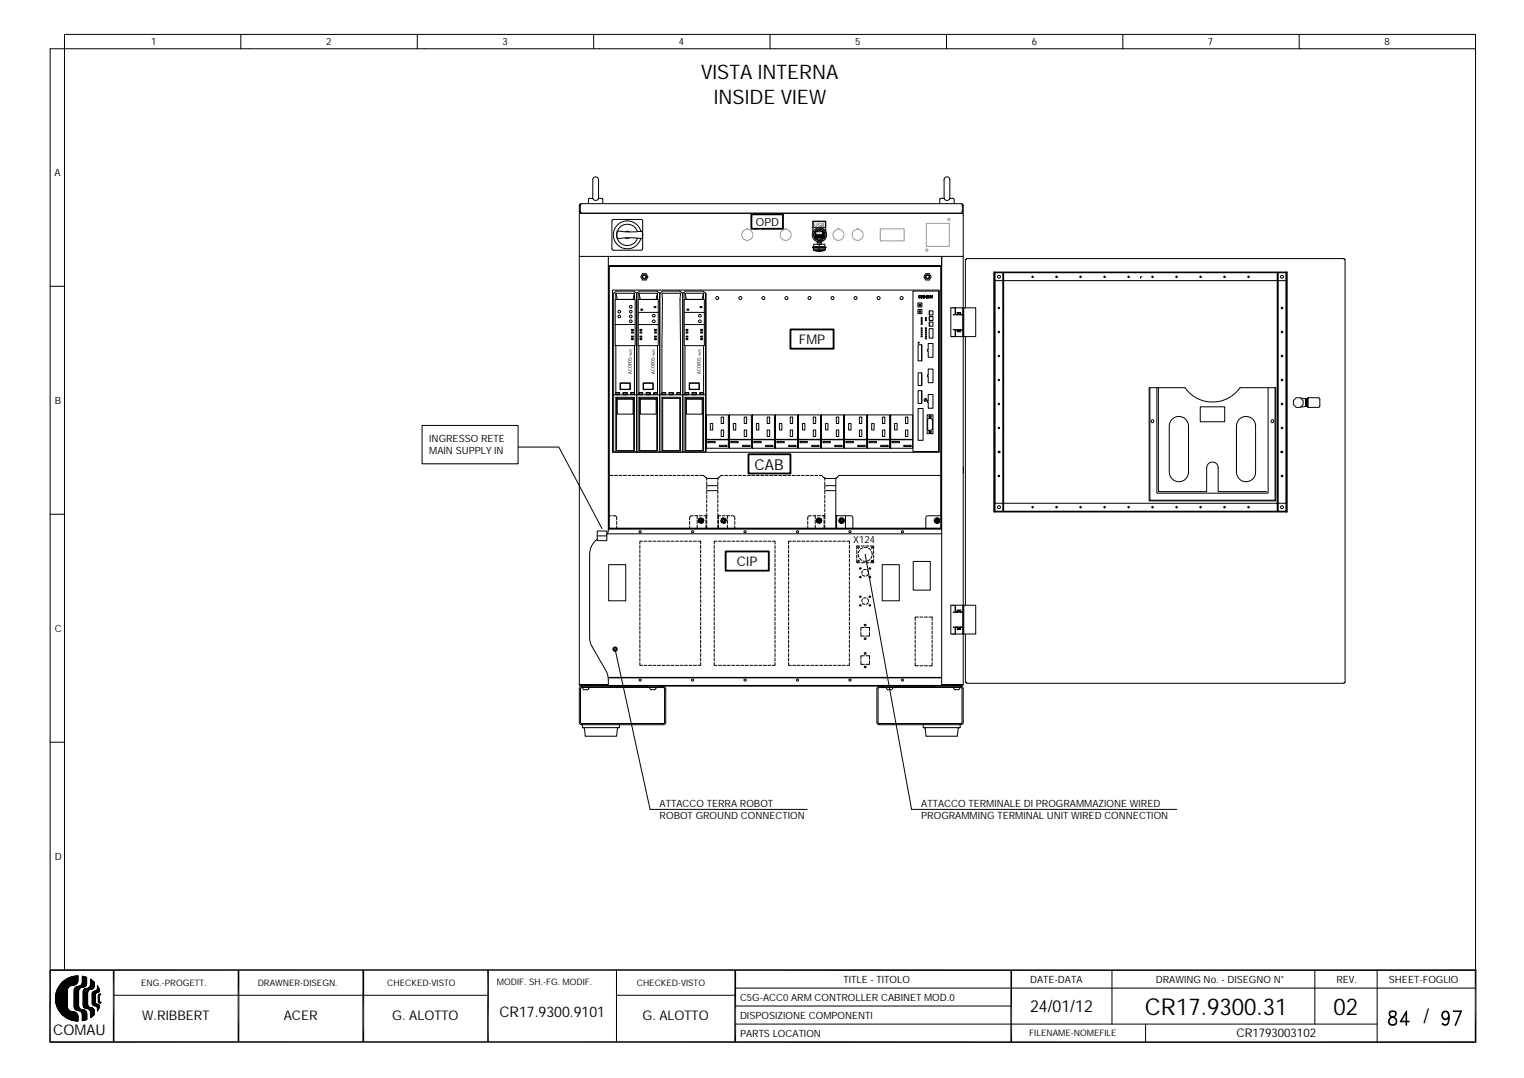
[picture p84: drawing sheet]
<svg xmlns="http://www.w3.org/2000/svg" width="297mm" height="210mm" viewBox="0 0 297 210" stroke-linecap="round" stroke-linejoin="round" font-family="sans-serif">
<defs><g id="words">
<g font-size="4.5">
<text x="222.9" y="197.5">CR17.9300.31</text>
<text x="259.6" y="197.5">02</text>
</g>
<g font-size="3.9">
<text x="136.5" y="15.3">VISTA INTERNA</text>
<text x="139" y="20.2">INSIDE VIEW</text>
<text x="277.1" y="199.2">/</text>
</g>
<text font-size="3.2" x="200.5" y="197.1">24/01/12</text>
<g font-size="2.9">
<text x="146.9" y="91.4">CAB</text>
<text x="10.4" y="201.5">COMAU</text>
<text x="97.2" y="198">CR17.9300.9101</text>
</g>
<g font-size="2.6">
<text x="155.5" y="67">FMP</text>
<text x="143.5" y="110.2">CIP</text>
<text x="27.7" y="198.7">W.RIBBERT</text>
<text x="55.2" y="198.7">ACER</text>
<text x="76.4" y="198.7">G. ALOTTO</text>
<text x="125.1" y="198.7">G. ALOTTO</text>
</g>
<text font-size="2.3" x="240.7" y="202">CR1793003102</text>
<text font-size="2.2" x="147.2" y="44">OPD</text>
<g font-size="1.9">
<text x="29.4" y="8.8">1</text>
<text x="63.5" y="8.8">2</text>
<text x="97.8" y="8.8">3</text>
<text x="132.1" y="8.8">4</text>
<text x="166.5" y="8.8">5</text>
<text x="200.9" y="8.8">6</text>
<text x="235.2" y="8.8">7</text>
<text x="269.5" y="8.8">8</text>
<text x="10.6" y="34.3">A</text>
<text x="10.7" y="78.6">B</text>
<text x="83.6" y="86.1">INGRESSO RETE</text>
<text x="83.6" y="88.4">MAIN SUPPLY IN</text>
<text x="166.1" y="105.8">X124</text>
<text x="10.6" y="123">C</text>
<text x="128.4" y="157.1">ATTACCO TERRA ROBOT</text>
<text x="128.4" y="159.5">ROBOT GROUND CONNECTION</text>
<text x="179.3" y="157.1">ATTACCO TERMINALE DI PROGRAMMAZIONE WIRED</text>
<text x="179.3" y="159.5">PROGRAMMING TERMINAL UNIT WIRED CONNECTION</text>
<text x="10.7" y="167.4">D</text>
<text x="164.2" y="191.5">TITLE - TITOLO</text>
<text x="200.6" y="191.5">DATE-DATA</text>
<text x="225" y="191.5">DRAWING No. - DISEGNO N°</text>
<text x="260.2" y="191.5">REV.</text>
<text x="270.4" y="191.5">SHEET-FOGLIO</text>
<text x="144.1" y="195">C5G-ACC0 ARM CONTROLLER CABINET MOD.0</text>
<text x="144.1" y="198.5">DISPOSIZIONE COMPONENTI</text>
<text x="144.1" y="202">PARTS LOCATION</text>
</g>
<g font-size="1.7">
<text x="27.5" y="191.9">ENG.-PROGETT.</text>
<text x="50.2" y="191.9">DRAWNER-DISEGN.</text>
<text x="75.4" y="191.9">CHECKED-VISTO</text>
<text x="96.7" y="191.7">MODIF. SH.-FG. MODIF.</text>
<text x="124" y="191.9">CHECKED-VISTO</text>
<text x="200.4" y="201.7">FILENAME-NOMEFILE</text>
</g>
<g font-size="1">
<text x="158.5" y="44.1">USB</text>
<text x="123" y="72.8" transform="rotate(-90 123 72.8)">ACOPOS</text>
<text x="127.5" y="72.8" transform="rotate(-90 127.5 72.8)">ACOPOS</text>
<text x="136.4" y="72.8" transform="rotate(-90 136.4 72.8)">ACOPOS</text>
</g>
<g font-size=".7">
<text x="123" y="69.4" transform="rotate(-90 123 69.4)">multi</text>
<text x="127.5" y="69.4" transform="rotate(-90 127.5 69.4)">multi</text>
<text x="136.4" y="69.4" transform="rotate(-90 136.4 69.4)">multi</text>
</g>
</g></defs>
<g fill="none" stroke="#000" stroke-width=".19">
<path d="M46.9 6.7v2.8M81.2 6.7v2.8M115.6 6.7v2.8M149.9 6.7v2.8M184.3 6.7v2.8M218.6 6.7v2.8M252.9 6.7v2.8M287.3 9.5h-277.5v179.4M113.2 39.7l-.2 .3M113.2 39.7l-.4 .2v.1h.2M113.2 39.7h74M115.4 38.6v-3.6a.56 .56 0 0 1 .6-.6 .56 .56 0 0 1 .5 .6v3.6"/>
<path d="M115.4 38.6h-.8v1.1M115.4 38.6a.59 .59 0 0 0 .6 .4 .59 .59 0 0 0 .5-.4M116.5 38.6h.8v1.1M183.8 38.6v-3.6a.56 .56 0 0 1 .6-.6 .56 .56 0 0 1 .5 .6v3.6M183.8 38.6l-.8 .1-.1 1M183.8 38.6a.59 .59 0 0 0 .6 .4 .59 .59 0 0 0 .5-.4M184.9 38.6h.8l.1 1.1M187.2 39.7l.1 .3M187.2 39.7l.3 .2v.1h-.2M9.8 55.7h2.8M112.8 41.1l.1 .3 .3 .1M112.8 41.5h74.7v8.4h-74.7z"/>
<path d="M112.8 41.1h.2M112.8 40v1.1M112.8 49.9v83.4M113 41.1l.2 .4M113 40v1.1M113.2 41.5h74M118.4 51.9v50.9h.2v-50.9M118.4 49.9v2M118.4 51.7h64.9M119.2 56.5h63.7v31.6h-63.7zM119.3 42.8l5.5-.1 .3 .2v5.5l-.1 .3h-5.6l-.2-.1-.1-5.6zM119.8 58.3h3.9v9h-3.9z"/>
<path d="M119.9 57.1v1.2M120.3 58.3h2.8M121.7 45.1l.5-.1 .4 .2M122.6 46.3l-.5 .1-.4-.1M123.5 57.1h-3.6l.3 1.2M123.5 57.1l-.3 1.2M123.5 57.1v1.2M124 57.1l-.6-.4h-3.4l-.5 .4v19.8M124 57.1l.5-.4h3.4l.5 .4M124 57.1v30.9M124 57.1v19.8M124.1 45.1a2.08 2.08 0 0 0-3.2-1.1 2.08 2.08 0 0 0 0 3.4 2.08 2.08 0 0 0 3.2-1.1"/>
<path d="M124.2 58.3h3.9v9h-3.9zM124.4 57.1v1.2M124.8 45a2.72 2.72 0 0 0-4.2-1.5 2.72 2.72 0 0 0 0 4.5 2.72 2.72 0 0 0 4.2-1.6M124.8 58.3h2.8M124.8 45a17.1 17.1 0 0 1-4.4 0l-.3 .1v.4v.8l.3 .2a14.9 14.9 0 0 1 4.4 0M124.8 45l.3 .2v.5v.6l-.3 .2M124.8 46.5h.1M124.8 45h.1M125.1 53.3h.7l.3 .6-.3 .6h-.7l-.4-.6zM127.3 59.7h.4v.2h-.4zM128 57.1h-3.6l.3 1.2M128 57.1l-.3 1.2"/>
<path d="M128 57.1v1.2M128.4 57.1l.6-.4h3.3l.6 .4M128.4 57.1v19.8M132.9 57.1l.6-.4h3.3l.6 .4M132.9 57.1v19.8M133.2 58.3h3.9v9h-3.9zM133.3 57.1v1.2M133.8 58.3h2.7M136.3 59.7h.4v.2h-.4zM137 57.1h-3.7l.3 1.2M137 57.1l-.3 1.2M137 57.1v1.2"/>
<path d="M137.4 57.1v30.9M137.4 57.1v19.8M158.2 48.2l.2 .3M158.2 48.2h.7M158.2 45.2v-2.1h2.6v2.1M158.3 43.2h2.4v1.1h-2.4zM158.4 48.7h.1M158.4 48.7h2.2M158.4 48.5v.2M158.4 48v-.4h2.1v.4M158.4 48.7a2.52 2.52 0 0 0 2.1 0M158.4 48.7h2.1"/>
<path d="M158.4 48v.1M158.4 48h.6M158.7 45.3h.1l-.1 .7 .2 .1 1.3-.1v-.7h.1v.9h-1.6zM158.7 45.1h.4v-.2l.3-.1 .5 .1v.2h.3M158.7 46.3h1.5M158.7 45.1v.2M158.8 46.3h.1M158.8 45.5v.5M158.8 46.2l-.1 .1M158.8 45.1h-.1M158.8 45.1l1.4 .1M158.8 45.1v.1"/>
<path d="M158.9 48.2h.1M158.9 45.6h1.2v.5h-1.2zM159 48.1l-.1 .1M159 48.1h-.8v.1M159 48.1v.1M159 48h1M159 48v.1M159 45.9h1l-1 .1M159 46.1v-.2h1v.2M159 48v.2h1v-.2M159.1 47v.6M159.1 47.2h.8"/>
<path d="M159.1 46.3a.45 .45 0 0 0 .8 .2v-.2h.3M159.5 48.5v.2zM159.5 44.4a1.38 1.38 0 0 1 1.4 1.3 1.38 1.38 0 0 1-1.4 1.4M159.5 48.2v.3h-1.1M159.5 48.5h1.1M159.5 47.6v.4M159.5 48.7v.3M159.9 47v.6M160 46.1h.1M160 48l.1 .2M160 48h.5M160.1 48.2h-.1v-.1h.8v.1"/>
<path d="M160.1 48.2h.7M160.2 45.5v.5M160.2 46.2v.1M160.2 45.1h.1M160.2 45.1v.2M160.5 48v.1M160.6 48.7h-.1M160.8 48.2l-.2 .5M177.7 56.7h5v31.2h-5zM178.7 59h.8v.8h-.8zM178.9 59.4l.3-.1zM179 59.3h.2v.2h-.2z"/>
<path d="M180.2 53.3h.7l.4 .6-.4 .6h-.7l-.3-.6zM183.1 51.9h.2v50.9h-.2zM183.3 51.7v.2h-64.9M183.3 50.1v1.6M183.3 49.9v1.6M185.9 59.9v1.4M186 59.9v1.2l.4 .1-.1 .1M187.3 41.1l-.1 .4M187.3 41.1h.2v.2l-.3 .2M187.3 40v1.1M187.5 40v1.1M187.5 49.9v83.4"/>
<path d="M187.6 59.9h2.3v5.6h-2.3zM187.9 59.9v-9.4h.2v-.2h73.6v.2h.2v82.4h-.2v.1h-73.6v-.1h-.2v-9.4M193.5 53h57v46.7h-57zM193.5 54.6h57M193.5 53v46.7M193.7 53.1h56.6v46.4h-56.6zM195.2 53.1v46.4M195.4 53.1v46.4M205.6 53.8h.2v.2h-.2zM205.8 53.9h-.1v.2M222.3 53.9h-.3v.3M238.3 53.8h.2v.2h-.2z"/>
<path d="M248.6 53.1v46.4M248.8 53.1v46.4M250.5 53v46.7M119.5 76.9v11.1h4.5v-11.1M119.5 76.9h17.9M119.8 63.2h3.9M119.9 77.4h3.6v10.4h-3.6zM119.9 76.5h.7v.3h-.7zM119.9 67.3v9.6h.7v-.5h-.7M119.9 77.4l.1 .2M120 77.6h3.4v10.2h-3.4zM120.2 77.7h3.1v2.9h-3.1z"/>
<path d="M120.7 74.6h2v1.3h-2zM120.8 74.6h1.8v1.2h-1.8zM121.3 76.5h.8v.3h-.8zM121.3 76.4h.8v.5h-.8zM122.8 76.5h.7v.3h-.7zM122.9 64.1h.4v.3h-.4zM122.9 65.4h.4v.3h-.4zM122.9 65.9h.4v.2h-.4zM122.9 64.6h.4v.2h-.4zM123.5 76.4h-.7v.5M123.5 67.3v9.6M123.5 77.4l-.1 .2"/>
<path d="M124 76.9v11.1h4.4v-11.1M124.2 63.2h3.9M124.2 60.8h3.9M124.4 77.4h3.6v10.4h-3.6zM124.4 76.5h.7v.3h-.7zM124.4 67.3v9.6h.7v-.5h-.7M124.4 77.4l.1 .2M124.5 77.6h3.4v10.2h-3.4zM124.6 64.1h.3v.3h-.3zM124.6 65.4h.3v.3h-.3zM124.6 65.9h.3v.2h-.3zM124.6 64.6h.3v.2h-.3z"/>
<path d="M124.7 77.7h3v2.9h-3zM124.8 60.2h.3v.2h-.3zM125.2 74.6h2v1.3h-2zM125.3 74.6h1.8v1.2h-1.8zM125.8 76.5h.8v.3h-.8zM125.8 76.4h.8v.5h-.8zM127.3 76.5h.7v.3h-.7zM127.4 64.1h.4v.3h-.4zM127.4 65.4h.4v.3h-.4zM127.4 65.9h.4v.2h-.4zM127.4 64.6h.4v.2h-.4zM128 76.4h-.7v.5"/>
<path d="M128 67.3v9.6M128 77.4l-.1 .2M128.4 76.9v11.1h4.5v-11.1M128.9 77.4h3.6v10.4h-3.6zM128.9 76.5h.7v.3h-.7zM128.9 76.4h.7v.5h-.7l.1-18.6-.1-1.2h3.6l-.1 1.2 .1 18.6M128.9 77.4l.1 .2M129 77.6h3.3v10.2h-3.3zM130.3 76.5h.8v.3h-.8zM130.3 76.4h.8v.5h-.8zM131.8 76.5h.7v.3h-.7zM132.5 76.4h-.7v.5"/>
<path d="M132.5 77.4l-.2 .2M132.9 76.9v11.1h4.5v-11.1M133.2 63.2h3.9M133.2 60.8h3.9M133.3 77.4h3.7v10.4h-3.7zM133.3 76.5h.8v.3h-.8zM133.3 67.3v9.6h.8v-.5h-.8M133.3 77.4l.2 .2M133.5 77.6h3.3v10.2h-3.3zM133.6 64.1h.3v.3h-.3zM133.6 65.4h.3v.3h-.3zM133.6 65.9h.3v.2h-.3z"/>
<path d="M133.6 64.6h.3v.2h-.3zM133.6 77.7h3.1v2.9h-3.1zM133.7 60.2h.4v.2h-.4zM134.2 74.6h1.9v1.3h-1.9zM134.2 74.6h1.9v1.2h-1.9zM134.7 76.5h.9v.3h-.9zM134.7 76.4h.9v.5h-.9zM136.2 76.5h.8v.3h-.8zM136.4 64.1h.4v.3h-.4zM136.4 65.4h.4v.3h-.4zM136.4 65.9h.4v.2h-.4zM136.4 64.6h.4v.2h-.4z"/>
<path d="M137 76.4h-.8v.5M137 67.3v9.6M137 77.4l-.2 .2M178.7 60.3h.8v.8h-.8zM178.7 67.1h.8v3.2h-.8zM178.7 72.6h.8v2.5h-.8zM178.7 79.5h1v6.2h-1zM178.7 76.1h.8v2.4h-.8zM178.9 60.7l.3-.1zM179 60.6h.2v.2h-.2zM179.3 62.6h.2v.2h-.2zM179.3 64.2h.2v.2h-.2z"/>
<path d="M179.4 67.1v3.2M179.4 72.6v2.5M179.4 76.1v2.4M180.2 64.2h.1v.2h-.1zM180.2 65.8h.1v.2h-.1zM180.3 77.7l-.3 .4M180.7 66.9h.9v2.7h-.9v-1.2h-.1zM180.7 71.9h.9v2.6h-.9v-1.1h-.1v-.4h.1zM180.7 76.8h.9v2.7h-.9v-1.2h-.1v-.3h.1zM180.9 62.7h.7v.8h-.7zM180.9 61.6h.7v.8h-.7zM180.9 60.5h.7v.8h-.7z"/>
<path d="M180.9 64h.7v1.8h-.7zM181 60.5v.8M181 61.6v.8M181 62.7v.8M185.6 61.3h1.8M185.9 64.2v1.3M186.2 61.2v.1M186.2 64.2h.1M186.3 64.2l-.3 .1v1.2M186.3 64.2h.1M186.4 64.3h.1M186.4 60.9h-.1h.7"/>
<path d="M186.4 60.9v.3M186.4 64.4h.6M186.4 61.1h.6M186.4 61h.6M186.4 64.5h.6M187 61.2v.1M187 61.2h.4v-1.3h-2.3v5.6h2.3v-1.2l-.4-.1v.4h-.7l.1-.3M187 60.9v.3M187 64.2h.1M187.2 61.2v.1M187.2 64.2h.1M187.4 61.3v2.9h-1.8"/>
<path d="M187.4 61.2v.1M187.4 64.2v.1M187.9 65.5v52.3M194.4 64.5h.2v.3h-.2zM223.7 75.5h7a6.6 6.6 0 0 0 10.7 0h7v22h-24.7zM223.9 75.5v21.9h24.3v-21.9M225.2 75.5v20.5h21.7v-20.5M225.5 75.5v20.2h9.4v-4.6a1.12 1.12 0 0 1 1.1-1.1 1.12 1.12 0 0 1 1.2 1.1v4.6h9.3M233.7 79.2h4.7v2.9h-4.7zM249.5 64.5h.2v.3h-.2zM253.3 79.3l1-.2 .4 .2M254.1 77.6v1.5"/>
<path d="M254.4 77.6v1.5M254.5 77.6v1.6M254.7 77.4l2.1 .1 .1 .2v1.3l-.1 .3h-2.1zM254.7 77.4l-.4 .3-1-.2M82.2 82.8h18.7v7.5h-18.7zM100.9 87.1h7.9l8.4 15.8M118.6 92.6h.7M119.6 92.6h.6M120.5 92.6h.6M121.4 92.6h.6M122.3 92.6h.5M123.1 92.6h.6"/>
<path d="M124 92.6h.6M124.9 92.6h.6M125.8 92.6h.5M126.6 92.6h.6M127.5 92.6h.6M128.4 92.6h.6M129.3 92.6h.5M130.1 92.6h.6M131 92.6h.6M131.9 92.6h.6M132.8 92.6h.5M133.6 92.6h.6"/>
<path d="M134.5 92.6h.6M135.4 92.6h.6M136.3 92.6h.7l.6 .4v.5M137.5 80.8v6.5h4.3v-6.5h-4.3v6.5M137.5 85.5h4.3M137.5 85.6h4.3M137.6 93.2h2.1M137.6 95.5h2.1M137.6 93.8v.6M137.6 94.7v.6M137.6 95.6v.6M137.6 96.4v.6"/>
<path d="M137.6 97.3v.6M137.6 98.2v.6M137.6 99.1v.6M137.6 100v1.1M137.6 94.6h2.1M137.8 86h1.4v.2h-1.4zM138.3 82.5h.4v1.2h-.4zM139.7 100v.4h.6M139.7 93.8v.6M139.7 94.7v.6M139.7 95.6v.6M139.7 96.4v.6"/>
<path d="M139.7 97.3v.6M139.7 98.2v.6M139.7 99.1v.6M140.1 86.7h1.4v.2h-1.4zM140.4 81.2h.5v1.3h-.5zM140.4 83.7h.5v1.3h-.5zM140.8 92.6h-.5l-.6 .4v.5M141.1 92.6h.6M142 92.6h.6M142 80.8v6.5h4.3v-6.5h-4.3v6.5M142 85.5h4.3M142 85.6h4.3"/>
<path d="M142.3 86h1.4v.2h-1.4zM142.8 82.5h.4v1.2h-.4zM142.9 92.6h.5M143.7 92.6h.6M144.5 86.7h1.5v.2h-1.5zM144.6 92.6h.6M144.9 81.2h.5v1.3h-.5zM144.9 83.7h.5v1.3h-.5zM145.5 92.6h.6M146.3 92.6h.6M146.5 80.8v6.5h4.3v-6.5h-4.3v6.5M146.5 85.5h4.3"/>
<path d="M146.5 85.6h4.3M146.7 86h1.5v.2h-1.5zM147.2 92.6h.6M147.3 82.5h.4v1.2h-.4zM148.1 92.6h.6M149 92.6h.6M149 86.7h1.5v.2h-1.5zM149.4 81.2h.4v1.3h-.4zM149.4 83.7h.4v1.3h-.4zM149.9 92.6h.6M150.7 92.6h.6M151 80.8v6.5h4.3v-6.5h-4.3v6.5"/>
<path d="M151 85.5h4.3M151 85.6h4.3M151.2 86h1.5v.2h-1.5zM151.6 92.6h.6M151.7 82.5h.5v1.2h-.5zM152.5 92.6h.6M153.4 92.6h.5M153.5 86.7h1.5v.2h-1.5zM153.8 81.2h.5v1.3h-.5zM153.8 83.7h.5v1.3h-.5zM154.2 92.6h.6M155.1 92.6h.6"/>
<path d="M155.4 80.8v6.5h4.3v-6.5h-4.3v6.5M155.4 85.5h4.3M155.4 85.6h4.3M155.7 86h1.5v.2h-1.5zM156 92.6h.6M156.2 82.5h.5v1.2h-.5zM156.9 92.6h.6M157.7 92.6h.6M158 86.7h1.4v.2h-1.4zM158.3 81.2h.5v1.3h-.5zM158.3 83.7h.5v1.3h-.5zM158.6 92.6h.6"/>
<path d="M159.5 92.6h.5l.6 .4v.5M159.9 80.8v6.5h4.3v-6.5h-4.3v6.5M159.9 85.5h4.3M159.9 85.6h4.3M160.2 86h1.4v.2h-1.4zM160.6 93.2h2.1M160.6 95.5h2.1M160.6 93.8v.6M160.6 94.7v.6M160.6 95.6v.6M160.6 96.4v.6M160.6 97.3v.6"/>
<path d="M160.6 98.2v.6M160.6 99.1v.6M160.6 100v1.1M160.6 94.6h2.1M160.7 82.5h.5v1.2h-.5zM162.5 86.7h1.4v.2h-1.4zM162.8 81.2h.5v1.3h-.5zM162.8 83.7h.5v1.3h-.5zM164.4 80.8v6.5h4.3v-6.5h-4.3v6.5M164.4 85.5h4.3M164.4 85.6h4.3M164.7 86h1.4v.2h-1.4z"/>
<path d="M165.2 82.5h.5v1.2h-.5zM167 86.7h1.4v.2h-1.4zM167.3 81.2h.5v1.3h-.5zM167.3 83.7h.5v1.3h-.5zM168.9 80.8v6.5h4.3v-6.5h-4.3v6.5M168.9 85.5h4.3M168.9 85.6h4.3M169.2 86h1.4v.2h-1.4zM169.7 82.5h.5v1.2h-.5zM171.4 86.7h1.5v.2h-1.5zM171.8 81.2h.5v1.3h-.5zM171.8 83.7h.5v1.3h-.5z"/>
<path d="M173.4 80.8v6.5h4.3v-6.5h-4.3v6.5M173.4 85.5h4.3M173.4 85.6h4.3M173.7 86h1.4v.2h-1.4zM174.2 82.5h.4v1.2h-.4zM175.9 86.7h1.5v.2h-1.5zM176.3 81.2h.4v1.3h-.4zM176.3 83.7h.4v1.3h-.4zM180.5 80.8h1.1v3.6h-1.1zM180.6 81.6l.3-.2 .5 .2 .1 .2v1.8l-.6 .2h-.2l-.1-.2zM180.8 84l.3-.1 .2 .1v.2l-.2 .2-.3-.2zM180.8 81l.3-.1 .2 .1v.2l-.2 .2-.3-.2z"/>
<path d="M181 84h.2v.2h-.2zM181 81h.2v.2h-.2zM183.1 92.8l-.2-.2h-19.6l-.4 .4h-.2v7.4h3l.2 .1 .1 2.3M187.5 90.9l.1 .6M187.5 91.5h.1M187.6 91.5l-.1 .6M193.5 98h57M194.3 92.7h.3M194.5 92.5v.2M205.6 98.7h.2v.2h-.2zM205.7 98.6v.2h.1M228.2 81.6a1.88 1.88 0 0 1 2-.4 1.88 1.88 0 0 1 1.2 1.8v8.9a1.87 1.87 0 0 1-1.9 1.9 1.87 1.87 0 0 1-1.9-1.9v-8.9l.2-.8z"/>
<path d="M238.3 98.7h.2v.2h-.2zM241.3 81.6a1.86 1.86 0 0 1 2-.4 1.86 1.86 0 0 1 1.1 1.8v8.9a1.86 1.86 0 0 1-1.8 1.9 1.86 1.86 0 0 1-1.9-1.9v-8.9l.2-.8zM249.4 92.7h.3M249.6 92.5v.2M9.8 100.1h2.8M116.3 103.4h1.8v1.9h-1.8zM116.3 105a3.7 3.7 0 0 0-1.5 3v16.6l.3 .9 3.1 5.5 .2 .9v1.4h-5.4M116.3 104.3h1.8M118.2 103.9h65.1M118.4 102.8h64.9v.2h-64.9zM118.4 103v.6l-.3 .4M118.5 110h3.3v7h-3.3z"/>
<path d="M118.6 100.4h.4M119.3 100.4l.7 .1 .1 .7M120.1 101.5v.6M120.1 102.4v.4M124.6 106.2v.6M124.6 107.1v.6M124.6 108v.6M124.6 108.9v.5M124.6 109.7v.6M124.6 110.6v.6M124.6 111.5v.6M124.6 112.4v.5"/>
<path d="M124.6 113.2v.6M124.6 114.1v.6M124.6 115v.6M124.6 115.9v.6M124.6 116.7v.6M124.6 117.6v.6M124.6 118.5v.6M124.6 119.4v.5M125.1 105.4h-.5v.5M125.4 105.4h.5M126.2 105.4h.6M127.1 105.4h.6"/>
<path d="M128 105.4h.6M128.9 105.4h.6M129.8 105.4h.5M130.6 105.4h.6M131.5 105.4h.6M132.4 105.4h.6M133.2 105.4h.6M134.1 105.4h.6M134.3 101.5v.6M134.3 102.4v.4M135 100.4l-.6 .1-.1 .7M135 105.4h.6"/>
<path d="M135.3 100.4h.5M135.7 100.4v.7M135.7 101.3v.6M135.7 102.2v.6M135.9 105.4h.5v.5M135.9 101.4l.3 .4M136 101.4l.2 .3-.2-.1zM136 101.1l.2-.1-.2 .4zM136.1 100.4h.6M136.2 101.4l.2 .2h.2M136.2 101.7h.5l-.2 .1zM136.2 101l.3-.1 .2 .1z"/>
<path d="M136.3 101.4l.1 .1h.2M136.4 101.2h.2l.1 .2zM136.4 101.2l.3 .2M136.4 106.2v.6M136.4 107.1v.6M136.4 108v.6M136.4 108.9v.5M136.4 109.7v.6M136.4 110.6v.6M136.4 111.5v.6M136.4 112.4v.5M136.4 113.2v.6"/>
<path d="M136.4 114.1v.6M136.4 115v.6M136.4 115.9v.6M136.4 116.7v.6M136.4 117.6v.6M136.4 118.5v.6M136.4 119.4v.5M136.5 100.8l-.5 .3M136.7 101l.2 .1v.3zM136.7 100.9l.3 .5M136.9 101.4v.2l-.2 .1zM136.9 101.6l-.4 .3"/>
<path d="M137 100.4h.6M137 101.4h.1M137.4 100.4v.7M137.4 101.3v.6M137.4 102.2v.6M137.6 101.3v.6M137.6 102.2v.6M139 106.2v.6M139 107.1v.6M139 108v.6M139 108.9v.5M139 109.7v.6"/>
<path d="M139 110.6v.6M139 111.5v.6M139 112.4v.5M139 113.2v.6M139 114.1v.6M139 115v.6M139 115.9v.6M139 116.7v.6M139 117.6v.6M139 118.5v.6M139 119.4v.5M139.6 105.4h-.6v.5"/>
<path d="M139.7 100.4v.7M139.7 101.3v.6M139.7 102.2v.6M139.8 105.4h.6M139.9 100.4v.7M139.9 101.3v.6M139.9 102.2v.6M140.3 101.4l.3 .4M140.4 101.1l.3-.1-.3 .4zM140.4 101.4l.3 .3-.3-.1zM140.6 101.4l.1 .2h.3M140.6 100.4h.6"/>
<path d="M140.7 101.7h.4l-.2 .1zM140.7 101l.2-.1 .2 .1zM140.7 101.4l.1 .1h.1M140.7 105.4h.6M140.8 101.2l.2 .2M140.9 100.8l-.5 .3M141 101.4h.1M141.1 101l.2 .1v.3zM141.1 101.4l-.3-.2h.2l.1 .2M141.1 100.9l.3 .5M141.3 101.4v.2l-.2 .1zM141.3 101.6l-.4 .3"/>
<path d="M141.4 101.4h.1M141.5 100.4h.6M141.6 100.4v.7M141.6 101.3v.6M141.6 102.2v.6M141.6 105.4h.6M142.4 100.4l.5 .1 .1 .7M142.5 105.4h.6M143 101.5v.6M143 102.4v.4M143.4 105.4h.5M144.2 105.4h.6"/>
<path d="M145.1 105.4h.6M146 105.4h.6M146.9 105.4h.5M147.7 105.4h.6M148.6 105.4h.6M149.5 105.4h.6M150.4 105.4h.5v.5M150.9 106.2v.6M150.9 107.1v.6M150.9 108v.6M150.9 108.9v.5M150.9 109.7v.6"/>
<path d="M150.9 110.6v.6M150.9 111.5v.6M150.9 112.4v.5M150.9 113.2v.6M150.9 114.1v.6M150.9 115v.6M150.9 115.9v.6M150.9 116.7v.6M150.9 117.6v.6M150.9 118.5v.6M150.9 119.4v.5M153.5 106.2v.6"/>
<path d="M153.5 107.1v.6M153.5 108v.6M153.5 108.9v.5M153.5 109.7v.6M153.5 110.6v.6M153.5 111.5v.6M153.5 112.4v.5M153.5 113.2v.6M153.5 114.1v.6M153.5 115v.6M153.5 115.9v.6M153.5 116.7v.6"/>
<path d="M153.5 117.6v.6M153.5 118.5v.6M153.5 119.4v.5M154.1 105.4h-.6v.5M154.3 105.4h.6M155.2 105.4h.6M156.1 105.4h.6M157 105.4h.5M157.2 101.5v.6M157.2 102.4v.4M157.8 105.4h.6M157.9 100.4l-.5 .1-.2 .7"/>
<path d="M158.2 100.4h.6M158.7 100.4v.7M158.7 101.3v.6M158.7 102.2v.6M158.7 105.4h.6M158.9 101.4l.3 .4M159 101.4l.2 .3-.2-.1zM159 101.1l.2-.1-.2 .4zM159.1 100.4h.6M159.2 101.4l.1 .2h.3M159.2 101.7h.5l-.3 .1zM159.2 101l.2-.1 .3 .1z"/>
<path d="M159.2 101.4l.1 .1h.3M159.3 101.2h.3l.1 .2zM159.4 101.2l.2 .2M159.4 100.8l-.4 .3M159.6 105.4h.6M159.7 101l.2 .1v.3zM159.7 100.9l.3 .5M159.9 101.4v.2l-.2 .1zM159.9 101.6l-.5 .3M160 100.4h.6M160.4 100.4v.7M160.4 101.3v.6"/>
<path d="M160.4 102.2v.6M160.5 105.4h.6M160.6 101.3v.6M160.6 102.2v.6M161.3 105.4h.6M162.2 105.4h.6M162.7 100.4v2.4M162.9 100.4v2.4M163.1 105.4h.6M163.4 101.4l.2 .3-.2-.1zM163.4 101.1l.2-.1-.2 .4zM163.6 101.7h.4l-.2 .1z"/>
<path d="M163.6 101l.2-.1 .2 .1zM164 105.4h.5M164 101l.3 .1v.3zM164.3 101.4v.2l-.3 .1zM164.6 100.4v2.4M164.8 105.4h.6v.5M165.4 106.2v.6M165.4 107.1v.6M165.4 108v.6M165.4 108.9v.5M165.4 109.7v.6M165.4 110.6v.6"/>
<path d="M165.4 111.5v.6M165.4 112.4v.5M165.4 113.2v.6M165.4 114.1v.6M165.4 115v.6M165.4 115.9v.6M165.4 116.7v.6M165.4 117.6v.6M165.4 118.5v.6M165.4 119.4v.5M166.8 109v.6h.6M166.8 107.2v.6"/>
<path d="M166.8 108.1v.6M166.9 109.3l.3 .1M166.9 106.6l.3 .1M167 109.1l.3 .2M167 106.5l.3 .1M167.1 107.9l.1 .6M167.3 109.3h.1M167.3 106.6h.1M167.3 107.1l-.2 .5M167.3 108.7l.4 .4M167.4 106.3h-.6v.6M167.7 109.6h.6"/>
<path d="M167.7 106.3h.6M167.9 116.7l-.1 .5M167.9 117.4l.5 .3M167.9 111.2l-.1 .5M167.9 111.9l.5 .3M168 106.7l-.5 .2M168 109.2l.6 .1M168.3 106.6l.5 .1M168.4 107.9l9.1 49.7h51.6M168.6 109.6h.6M168.6 106.3h.6M168.6 116.4l-.5 .1"/>
<path d="M168.6 110.9l-.5 .1M168.9 116.6l.2 .4M168.9 111.1l.2 .4M169 117.3l-.4 .4M169 111.8l-.4 .4M169.1 106.8l.4 .3M169.3 108.9l-.5 .3M169.5 106.3h.6v.6M169.6 106.6l.2 .1M169.7 109.1h.2v.3h-.2zM169.7 107.4l.1 .5M169.7 106.5l.2 .1"/>
<path d="M169.8 108.2l-.3 .5M169.8 107.9h.1M169.9 106.6h.1M170.1 109v.6h-.6M170.1 107.2v.6M170.1 108.1v.6M171.7 110h3.4v7h-3.4zM177.8 109.3h3.3v5.6h-3.3zM182 101.4l.2 .3-.2-.1zM182 101.1l.2-.1-.2 .4zM182.2 101.7h.4l-.2 .1zM182.2 101l.2-.1 .2 .1z"/>
<path d="M182.2 101.4l.2-.2 .2 .2M182.6 101l.3 .1v.3zM182.9 101.4v.2l-.3 .1zM183.1 100.4l-2.8 .1-.1 2.3M183.3 103v30.3h4M185.6 119.2h1.8M185.9 117.8v1.4M186 117.8v1.3l.4 .1M186.2 119.2h.1M186.3 119.2h.1M186.4 119.1l-.1 .1M186.4 119.1h.1"/>
<path d="M186.4 119.1l-.1-.3h.7v.3M186.4 119h.6M186.4 118.9h.6M187 119.1v.1M187 119.1h.4v-1.3h-2.3v5.7h2.3v-1.3h-.4v.3M187.2 119.2h.1M187.4 119.2v2.9h-1.8M187.4 119.1v.1M187.6 117.8h2.3v5.7h-2.3zM112.9 133.8l.3-.2h15.9l.4 .2 .1 .3v6.5l-.3 .5h-16.1a.44 .44 0 0 1-.4-.5v-6.5zM113 133.3l.2 .2M113 133.3h-.2v.1l.4 .2"/>
<path d="M113.1 134l.1-.1h16l.2 .2-.1 6.7-.2 .1h-16l-.1-.3zM113.2 133.5h68.7M113.2 133.3v.2M113.4 133.9l.3 .4h.7l.1-.1M113.5 133.3v.2M113.7 133.3v.2M114.3 133.3v.2M114.6 134.2h-.1M114.6 133.3v.2M114.7 133.9l-.2 .3M118.4 133.6h7.6M118.4 131.9h64.9"/>
<path d="M118.4 133.5v.1M118.4 132h64.9M119.7 126.4l6.9 31.2h30.5M124.6 129v.6h.5M124.6 120.2v.6M124.6 121.1v.6M124.6 122v.6M124.6 122.9v.6M124.6 123.8v.5M124.6 124.6v.6M124.6 125.5v.6M124.6 126.4v.6"/>
<path d="M124.6 127.2v.6M124.6 128.1v.6M125.4 129.6h.5M126 133.6v-.1h2.2v.1M126.2 129.6h.6M126.5 133.9l.2 .4h.8l.3-.4M126.5 133.5h.1M126.8 133.5h.1M127.1 129.6h.6M127.4 133.5h.1M127.8 133.5h.1M128 129.6h.6"/>
<path d="M128.2 133.6h43.9M128.9 129.6h.6M129.8 129.6h.5M130.6 129.6h.6M131.5 129.6h.6M132.4 129.6h.6M133.2 129.6h.6M134.1 129.6h.6M135 129.6h.6M136.4 129v.6h-.5M136.4 120.2v.6M136.4 121.1v.6"/>
<path d="M136.4 122v.6M136.4 122.9v.6M136.4 123.8v.5M136.4 124.6v.6M136.4 125.5v.6M136.4 126.4v.6M136.4 127.2v.6M136.4 128.1v.6M139 129v.6h.6M139 120.2v.6M139 121.1v.6M139 122v.6"/>
<path d="M139 122.9v.6M139 123.8v.5M139 124.6v.6M139 125.5v.6M139 126.4v.6M139 127.2v.6M139 128.1v.6M139.8 129.6h.6M140.7 129.6h.6M141.6 129.6h.6M142.5 129.6h.6M143.4 129.6h.5"/>
<path d="M144.2 129.6h.6M145.1 129.6h.6M146 129.6h.6M146.9 129.6h.5M147.7 129.6h.6M148.6 129.6h.6M149.5 129.6h.6M150.9 129v.6h-.5M150.9 120.2v.6M150.9 121.1v.6M150.9 122v.6M150.9 122.9v.6"/>
<path d="M150.9 123.8v.5M150.9 124.6v.6M150.9 125.5v.6M150.9 126.4v.6M150.9 127.2v.6M150.9 128.1v.6M153.5 129v.6h.6M153.5 120.2v.6M153.5 121.1v.6M153.5 122v.6M153.5 122.9v.6M153.5 123.8v.5"/>
<path d="M153.5 124.6v.6M153.5 125.5v.6M153.5 126.4v.6M153.5 127.2v.6M153.5 128.1v.6M154.3 129.6h.6M155.2 129.6h.6M156.1 129.6h.6M157 129.6h.5M157.8 129.6h.6M158.7 129.6h.6M159.6 129.6h.6"/>
<path d="M160.5 129.6h.6M161.3 129.6h.6M162.2 129.6h.6M163.1 129.6h.6M164 129.6h.5M165.4 129v.6h-.6M165.4 120.2v.6M165.4 121.1v.6M165.4 122v.6M165.4 122.9v.6M165.4 123.8v.5M165.4 124.6v.6"/>
<path d="M165.4 125.5v.6M165.4 126.4v.6M165.4 127.2v.6M165.4 128.1v.6M167.6 128.7v.7h.7M167.6 123.2v.7h.7M168.3 127.7h-.7v.7M168.3 122.2h-.7v.7M168.6 122.2h.7v.7M168.6 127.7h.7v.7M169.3 128.7v.7h-.7M169.3 123.2v.7h-.7"/>
<path d="M170.8 133.8l.4-.2 16 .1 .3 .4v6.5a.44 .44 0 0 1-.5 .5h-15.8a.44 .44 0 0 1-.5-.5v-6.5zM171 134l.2-.1h16l.1 .2v6.7l-.3 .1h-16l-.1-.3zM172.1 133.6v-.1h2.2v.1M172.5 133.9l.3 .4h.7M172.6 133.5h.1M172.9 133.5h.1M173.5 133.5h.1M173.8 133.5h.1M173.8 133.9l-.2 .4M174.3 133.6h7.6M178.2 129v.6h.6M178.2 121.1v.6"/>
<path d="M178.2 122v.6M178.2 122.9v.5M178.2 123.7v.6M178.2 124.6v.6M178.2 125.5v.6M178.2 126.4v.6M178.2 127.2v.6M178.2 128.1v.6M178.8 120.2h-.6v.6M179.1 129.6h.6M179.1 120.2h.6M180 129.6h.6"/>
<path d="M180 120.2h.6M180.8 120.2h.7v.6M181.5 129v.6h-.7M181.5 121.1v.6M181.5 122v.6M181.5 122.9v.5M181.5 123.7v.6M181.5 124.6v.6M181.5 125.5v.6M181.5 126.4v.6M181.5 127.2v.6M181.5 128.1v.6"/>
<path d="M185.6 133.9l.3 .4h.7l.3-.3M185.7 133.3v.2M185.9 122.1v1.4M186 133.3v.2M186.2 122.1h.1M186.3 122.2l-.3 .1v1.2M186.3 122.2h.1M186.3 122.1h.1M186.4 122.2h.1M186.4 122.5h-.1h.7M186.4 122.2v.3M186.4 122.3h.6"/>
<path d="M186.4 122.4h.6M186.6 133.3v.2M186.9 133.3v.2M187 122.1v.1M187.2 122.1h.1M187.2 133.3v.2M187.3 133.3l-.1 .2h-5.3v.1M187.3 133.3h.2v.1l-.3 .2M187.4 122.1v.1M9.8 144.5h2.8M113.4 141.1v.6h7.2v-.6M113.5 141.7l.3 .2 .2 1.5h5.9l.3-1.5 .3-.2"/>
<path d="M179.7 141.1v.6h7.2v-.6M179.9 141.7l.2 .2 .3 1.5h5.9l.2-1.5 .3-.2M10.8 194l2.4 2.4-1.1 1.1M10.8 194.9l3.9 3.9M10.8 193.8l2.3 2.3M10.8 195.1l3.7 3.6M10.9 193.7l2.2 2.3M10.9 193.4l2.2 2.2M10.9 195.5l3.2 3.2M10.9 193.3l2.2 2.1M11 195.7l2.9 2.9M11 193l2.1 2.1"/>
<path d="M11.1 192.9l2 2M11.1 196l2.5 2.5M11.1 192.8l2 1.9M11.2 192.6l1.9 2-1.8 1.8M11.2 192.5l1.9 1.9M11.3 192.4l1.8 1.9-1.9 1.9M11.3 192.3l1.8 1.7M11.4 192.2l1.7 1.7M11.4 196.7l1.6 1.5 1.1-1.2 1.1 1M11.5 192.1l1.6 1.6M11.5 192l1.6 1.6-2.1 2.1M11.6 191.9l1.5 1.5"/>
<path d="M11.7 191.8l1.4 1.4M11.8 191.7l1.3 1.3M11.8 191.6l1.3 1.2M11.9 191.5l1.2 1.2M12 191.4l1.1 1.1M12.1 191.3l1.1 1.1-2.4 2.4M12.2 191.2l1.1 1.1M12.2 191.2l-.2 .2M12.3 191.1l1.1 1.1M12.4 191.1l1 1M12.4 191l1.1 1.1M12.6 188.9v-182.2h274.7v182.2"/>
<path d="M12.6 190.9l1 1.1M12.7 190.8l1 1.1M12.7 190.8l1.2 1.1M12.8 198.1l1.2-1.1 1.2 1.2M12.9 190.7l-1.5 1.4M13 190.6l1.2 1.2 1-1M13.1 190.6l1.2 1.2M13.1 196.2a1.2 1.2 0 0 0 1.2 .8M13.1 195.5l-1.5 1.5M13.1 195.3l-1.6 1.6M13.1 195.1l-1.6 1.7M13.1 195l-1.7 1.7"/>
<path d="M13.1 194.8l-1.8 1.7M13.1 194.4l-1.9 1.9 2.1 2.1 1.3-1.3M13.1 194.1l-2 2M13.1 193.9l-2 2.1M13.1 193.8l-2.1 2M13.1 193.4l-2.2 2.2M13.1 193.2l-2.2 2.2M13.1 193.1l-2.2 2.2 3.4 3.4 .9-.8M13.1 192.9l-2.2 2.2M13.1 192.7l-2.3 2.3M13.1 195.6l-1.4 1.5M13.1 195.8l-1.4 1.4"/>
<path d="M13.1 196l-1.3 1.2M13.1 196.2l-1.2 1.2M13.1 196.3l-1.1 1.1M13.2 190.5l1.3 1.3M13.3 190.5l-2.1 2M13.3 196.5l-1.1 1.1M13.3 190.5l1.3 1.3M13.3 196.6l-1 1.1-.4-.4M13.4 196.7l-1 1.1M13.4 190.4l1.3 1.3M13.5 196.8l-1.1 1M13.5 190.3l1.3 1.3"/>
<path d="M13.6 190.3l-2.5 2.5M13.6 196.8l-1 1.1M13.7 190.3l1.2 1.3M13.7 196.9l1.5 1.4M13.7 196.9l-1.1 1.1M13.9 196.9l-1.2 1.2M13.9 190.2l1.2 1.2M14.1 190.2l1 1-.5 .6M14.1 190.2l-3.2 3.1M14.2 190.1l1 1M14.3 197a.84 .84 0 0 1 .9 .9M14.3 191.8a1.24 1.24 0 0 0-1.2 .9v3.5"/>
<path d="M14.3 197l-1.2 1.3M14.4 197l.8 .8M14.4 194.9l.9 .8M14.4 195.2l1 .9-.6 .6M14.4 195.4l2.5 2.4M14.4 195.6l2.5 2.4M14.4 195.9l.9 .9M14.4 194.7l.9 .9M14.4 194.3l.9 .9M14.4 194.2l.9 .8M14.4 194l.9 .9M14.4 193.8l.9 .9"/>
<path d="M14.4 193l.9 .8M14.4 192.8l.9 .9M14.4 193.3l.9 .9M14.4 193.5l.9 .9M14.4 193.7l.9 .8M14.4 194.5l.9 .9M14.4 195l.9 .9M14.4 196.1l.8 .7M14.5 197l-1.3 1.3M14.5 192.7l.8 .8M14.5 190.1l.7 .7M14.5 192.5l.8 .8"/>
<path d="M14.5 190.1l-3.7 3.7M14.6 197.1l.5 .5M14.6 192.4l.7 .8M14.6 190.1l.6 .5M14.6 192.3l.7 .7M14.7 197.1l-1.3 1.3M14.7 190l-3.9 4M14.7 192.2l.6 .6M14.8 190l.4 .4M14.8 197.2l-1.3 1.3M14.8 192.2l.6 .5M14.9 192.1l-.4 .4"/>
<path d="M14.9 190l-4.1 4.2 4.4 4.3M14.9 197.3l-1.2 1.2M14.9 192.1l.5 .5M14.9 190l.3 .3M15 191.5l-1.2-1.3-2.8 2.9 2.1 2.2M15 197.4l-1.2 1.2M15 197.5l-1.1 1.1M15.1 190l-4.3 4.3 4.4 4.4M15.1 192.1l.4 .4M15.1 197.6l-1 1.1M15.1 190l.1 .1M15.1 192.1l-.6 .6"/>
<path d="M15.2 191l-.8 .8M15.2 197.7l-1 1M15.2 190.9a.88 .88 0 0 1-.9 .9M15.2 190.9v-.9a4.4 4.4 0 0 0-4.4 4.4 4.4 4.4 0 0 0 4.4 4.4v-.9M15.2 197.9h.1M15.2 190.6l-1.2 1.2-1.2-1.1M15.2 190.5l-1.5 1.5M15.2 190.3l-4.4 4.4 4.1 4.1 .3-.2M15.2 190.1l-4.4 4.4 4.3 4.3M15.2 190.9l-.9-.8-3.4 3.4 2.2 2.3M15.2 198l-.7 .7M15.2 198.2l-.6 .6"/>
<path d="M15.2 198.4l-.4 .4M15.2 198.7l-.1 .1M15.2 192l-.2 .1a.8 .8 0 0 0-.6 .7v3.2a.77 .77 0 0 0 .8 .8M15.2 196.8a.8 .8 0 0 1 .8 .8v1.1M15.2 192l.4 .4M15.3 195.8a.77 .77 0 0 0 .8 .8M15.3 193.3l-.9 .8M15.3 193.1l-.9 .9M15.3 193.4l-.9 .9M15.3 193.6l-.9 .9M15.3 193.8l-.9 .8M15.3 193.9l-.9 .9"/>
<path d="M15.3 194.3l-.9 .9M15.3 194.5l-.9 .8M15.3 194.6l-.9 .9M15.3 195.1l-.9 .9M15.3 195.5l-.8 .8 .4 .4 .5-.4M15.3 195.7l-.7 .7M15.3 194.8l-.9 .9 1.2 1.2M15.3 194.1l-.9 .9M15.3 195l-.9 .8M15.3 195.3l-.8 .9M15.3 195.8l-.7 .7M15.3 192.9l-.9 .9"/>
<path d="M15.3 192l-.9 .9M15.3 196l-.6 .6M15.4 192.7l-1 .9M15.4 192l.3 .3M15.5 196.4l-.4 .4M15.5 192l.3 .3M15.6 192l-1.2 1.1 .9 .9M15.6 196.4l-.4 .4M15.7 196.5l-.3 .3M15.7 191.9l.4 .3M15.8 196.5l1.1 1.2M15.8 196.6l-.3 .2"/>
<path d="M15.8 191.8l.5 .4M15.9 191.7l.5 .5 .4-.4M15.9 197.2l.5-.5 .4 .4-.8 .8M15.9 196.6l-.3 .3M15.9 197.2l1 1M16 191.6l.5 .5M16 196.6l.9 .9M16 191.4l.6 .6M16 190.1l.9 .8M16 197.6l.9 .9M16 197.5l.9 .9-.1 .2-.8-.8M16 198.2l.5 .4"/>
<path d="M16 198.3l.4 .4M16 198.5l.2 .2M16 191.3l.7 .7M16 191.1l.8 .7M16 198l.6 .6M16 198.7h.1M16 190.9l.8 .8M16 190.8l.9 .8M16 190.6l.9 .8M16 190.4l.9 .9M16 190.2l.9 .9M16.1 196.6a.8 .8 0 0 1 .8 .8v1.1"/>
<path d="M16.1 196.6l-.4 .4M16.1 192.2a.8 .8 0 0 0-.8 .8v2.8M16.2 193.1v2.8l.3 .4 .6 .1 .4 .3 .1 .4v1.1l.8-.6-.1-1-.2-.3-.4-.1M16.2 195.8l.6 .6 .4-.4M16.2 195.6l.8 .8M16.2 194.9l.9 .9M16.2 194.7l.9 .9M16.2 194.6l.9 .8M16.2 193.7l.9 .9-.9 .9M16.2 193.4l.9 .8-.9 .9M16.2 196.6l.7 .8-.9 .8M16.2 195.2l2.2 2.2"/>
<path d="M16.2 193.5l.9 .9M16.2 193.9l.9 .8M16.2 194l.9 .9M16.2 194.2l.9 .9M16.2 194.4l.9 .9M16.2 195.1l2.2 2.1M16.2 195.4l1.1 1.1M16.2 190.1l-.2 .2M16.2 193l.9 .9M16.2 192.9l.9 .8M16.3 196.6l-.5 .5M16.3 190.1l.6 .7"/>
<path d="M16.3 192.8l.8 .8-.9 .9M16.3 190.2l-.3 .3M16.4 192.7l.7 .7M16.5 192.6l.6 .6-.9 .9M16.5 196.7l-.5 .6M16.6 192.5l-.3 .3M16.6 192.5l.5 .6M16.6 196.8l-.6 .6M16.6 190.2l-.6 .6M16.7 196.9l-.7 .6M16.7 192.5l.5 .4M16.8 197l-.8 .7"/>
<path d="M16.8 192.5l-.6 .6M16.8 192.4l.5 .4M16.9 190.3l-.9-.2v1.2a.77 .77 0 0 1-.8 .7M16.9 190.3v1.1a.76 .76 0 0 1-.8 .8M16.9 191.5l-.7 .7M16.9 191.3l-.9 .9-.4-.3M16.9 190.8l-2.5 2.5M16.9 190.7l-1 .9M16.9 190.5l-.9 .8M16.9 190.3l-.9 .9M16.9 191.2l-1.2 1.1M16.9 191l-2.5 2.4"/>
<path d="M16.9 190.4l-.2-.1-.7 .7M16.9 190.6l-.4-.4-.5 .5M16.9 197.2l-.9 .9M16.9 198.5l-.9 .2M16.9 197.5l-.9 .9M16.9 197.7l-.9 .9M16.9 197.9l-.9 .8M16.9 198l-.7 .7M16.9 198.2l-.4 .4M17 192.4l-.8 .8M17 192.4l.3 .4M17.1 193.8l-.9 .8"/>
<path d="M17.1 193.9l-.9 .9M17.1 194.1l-.9 .9M17.1 195l-.9 .8M17.1 195.3l-.8 .8M17.1 195.5l-.7 .7M17.1 195.1l-.9 .9M17.1 194.8l-.9 .9M17.1 194.4l-.9 .9M17.1 193.4l-.9 .9M17.1 195.6l-.6 .7M17.1 195.8l-.5 .5-.3-.3M17.1 196.4l.3-.3 1 1"/>
<path d="M17.1 192.4l.3 .3M17.1 193l-.9 .9M17.2 195.9l-.5 .5M17.3 192.3l.3 .4M17.3 192.3l-1.1 1.1M17.3 196.1l-.3 .3M17.4 192.3l.3 .4M17.4 196.6l.5-.4 .4 .5M17.6 196.2l-.3 .3M17.6 192l.5 .5M17.6 191.8l.6 .6M17.6 191.1l.7 .8"/>
<path d="M17.6 198l.1 .1M17.6 197.7l.3 .3M17.6 197.5l.4 .4M17.6 197.9l.2 .1M17.7 190.7l.6 .8M17.7 196.2l.7 .7M17.7 192.7l.4-.2 .2-.3v-1l-.7-.5v1l-.1 .4-.4 .3-.6 .2-.3 .3v.3l.9 .8M17.7 192.7l-.4 .1-.2 .5v2.3l.2 .5 .4 .1M17.7 196.2l-.3 .3M17.9 190.9l-.3 .2M17.9 193.7l.7 .6-.7 .6 1.4 1.4M17.9 194.7l1.4 1.5"/>
<path d="M17.9 193.4l.7 .6M18 193.4l.3-.4 .4 .4M18 190.9l-.4 .4 .7 .7M18 196.3l-.5 .4 .9 .9M18 193.3l.6 .5-.7 .6 .7 .6-.6 .6M18.1 193.2l.5 .4M18.1 191l-.5 .5 .7 .7M18.1 196.3l-.5 .6M18.2 193.1l.4 .4M18.2 191.1l-.6 .6 .7 .6M18.2 196.4l-.6 .6 .7 .7M18.3 191.2l-.7 .6"/>
<path d="M18.3 196.5l-.7 .7 .6 .6M18.3 196.6l-.7 .7 .5 .5M18.3 191.3l-.8 .8 .5 .5M18.3 191.4l-2.1 2.2M18.3 191.6l-2.1 2.2M18.3 192.1l-.5 .5-.4-.4M18.3 191.8l-.9 .9M18.3 192l-.6 .7M18.3 191.4l-.5-.6-.2 .2 .7 .7M18.4 196.7h.1M18.4 196.8l-.8 .7M18.4 196.9l-.8 .8"/>
<path d="M18.4 197.1l-.8 .7M18.4 197.3l-.8 .7M18.4 197.5l-.7 .6M18.4 193l.4 .3M18.5 193a.51 .51 0 0 0-.6 .5v1.8a.57 .57 0 0 0 .7 .6l.3 .2 .1 .7M18.5 193l-.6 .6 .7 .6M18.6 195.1l.1 .3 .6 .3 .1 .4M18.6 194.5l-.7 .6 1.3 1.3M18.6 194.8l-.6 .7 .3 .3M18.6 193.6l-.7 .6 .7 .7M18.6 194.1l-.7 .7M18.6 194l-.7 .6 .7 .6"/>
<path d="M18.6 195.2l-.5 .5M18.6 195.8l.3-.2 .5 .4M18.6 193l.3 .3M18.6 195.3l-.4 .4M18.7 195.4l-.4 .4M18.7 192.9l.3 .4M18.8 195.5l-.4 .3M18.8 192.8l.4 .4M18.9 192.8l.4 .3M18.9 192.7l.4 .3-.2 .2M19 192.5a.51 .51 0 0 1-.5 .5M19 192.5v-.5a.9 .9 0 0 1 .3 1l-.7 .5v1.6"/>
<path d="M19 196.3l.2 .2M19 192.5l.4 .4M19 196.8h.1M19 192.3l.4 .4M19 192.1l.2 .3M19 192h.1M19 192.1v.1M19 195.6l-.3 .3M19.1 195.6l.3 .2M19.1 192.2l-.1 .2M19.1 193.9v1.2l.3 .2h.2v-.2M19.1 195.1l.2 .2 .2-.2"/>
<path d="M19.1 194.7l.3 .3M19.1 194.9l.4 .4 .1-.2M19.1 194l.3 .2-.3 .2M19.1 194.4l.3 .2M19.1 193.9l.3 .2M19.2 195.6l-.4 .4M19.2 192.3l-.2 .2M19.2 196.4l-.2 .3M19.2 192.4l-1.3 1.3M19.3 192.5l-1.4 1.4 .7 .6M19.3 195.7l-.4 .4M19.3 192.7l-1.4 1.4 .7 .6-.7 .6 .6 .5"/>
<path d="M19.3 195.8l-.4 .4M19.4 193.8v1.3h.2M19.4 193.9l-.3 .2M19.4 194.6l-.3 .2M19.4 196.1l-.4 .4 .1 .1M19.4 194l-.3 .2 .3 .3M19.4 195.1l-.2 .1M19.4 194.4l-.3 .2 .3 .2M19.4 194.7l-.3 .3M19.4 194.9l-.3 .2M19.4 193.6h.2M19.4 196.1l-.4 .7"/>
<path d="M19.4 193.8l-.2-.2v.1l.2 .2M19.4 192.8l-.5 .5M19.4 195.9l-.4 .4M19.5 195.1l.1 .1M19.6 193.7v-.1a.33 .33 0 0 0-.5 .3M19.6 193.7l-.2 .1M19.6 193.6h-.1l-.4 .3M22.1 193.8h72.9M120 188.9v14M120 193.8h23.1M143.1 199.4h125M143.1 192.4h144.2"/>
<path d="M143.1 195.9h53.8M216.5 188.9v10.5M223 199.4v3.5M256 188.9v10.5M268.1 188.9v14M270.4 199.2l.4 .3M270.6 197a.71 .71 0 0 0 .3 1 .87 .87 0 0 1 .8 .4 .87 .87 0 0 1 0 1 .8 .8 0 0 1-1.3-.3 .87 .87 0 0 1 1-1.1 .62 .62 0 0 0 .4-.6 .62 .62 0 0 0-.4-.6zM270.6 197.1l.3-.1 .8 .1M270.7 197a.61 .61 0 0 0 .2 .9 .91 .91 0 0 1 1 .7 .91 .91 0 0 1-.5 1 .84 .84 0 0 1-1.1-.5 .84 .84 0 0 1 .6-1.1l.5-.1a.59 .59 0 0 0 .2-.9M271.8 199.2l-.3 .3M272.7 198.8h1.6v.2h-1.7l1.2-2.2v2.8h-.1v-2.4l-1 1.8M280.8 197.9l.2 .4 .3 .1 .5-.1 .2-.4"/>
<path d="M280.8 197.5l.2-.4 .3-.1 .5 .1 .2 .4M280.9 199.4l.3 .1 .6-.1M281.2 197a.82 .82 0 0 0-.4 .7 .82 .82 0 0 0 .4 .7M281.6 197l.3 .2a2.89 2.89 0 0 1-.2 2.3M282 198.2a.68 .68 0 0 1-.6 .4 .68 .68 0 0 1-.6-.4 .79 .79 0 0 1 .1-1.2 .79 .79 0 0 1 1.1 .2 3 3 0 0 1-.2 2.3 .65 .65 0 0 1-1-.3l.2 .3M282 197.8l-.1 .4-.3 .2M284.4 196.8l-1.1 2.8 1.2-2.8h-1.6v.2h1.5"/>
<circle cx="122.8" cy="59.7" r=".27"/>
<circle cx="125.4" cy="53.9" r=".31"/>
<circle cx="125.4" cy="53.9" r=".42"/>
<circle cx="139.6" cy="58" r=".29"/>
<circle cx="144.1" cy="58" r=".29"/>
<circle cx="148.6" cy="58" r=".29"/>
<circle cx="153.1" cy="58" r=".29"/>
<circle cx="157.6" cy="58" r=".29"/>
<circle cx="159.5" cy="45.7" r="1.38"/>
<circle cx="159.5" cy="45.7" r="1.08"/>
<circle cx="159.5" cy="45.7" r="1.11"/>
<circle cx="162.1" cy="58" r=".29"/>
<circle cx="166.6" cy="58" r=".29"/>
<circle cx="171" cy="58" r=".29"/>
<circle cx="175.5" cy="58" r=".29"/>
<circle cx="180.6" cy="53.9" r=".41"/>
<circle cx="180.6" cy="53.9" r=".32"/>
<circle cx="194.5" cy="60" r=".15"/>
<circle cx="194.5" cy="53.9" r=".28"/>
<circle cx="201" cy="53.9" r=".15"/>
<circle cx="210.4" cy="53.9" r=".15"/>
<circle cx="215" cy="53.9" r=".15"/>
<circle cx="219.7" cy="53.9" r=".15"/>
<circle cx="224.4" cy="53.9" r=".15"/>
<circle cx="229" cy="53.9" r=".15"/>
<circle cx="233.7" cy="53.9" r=".15"/>
<circle cx="243.1" cy="53.9" r=".15"/>
<circle cx="249.6" cy="53.9" r=".28"/>
<circle cx="249.6" cy="60" r=".16"/>
<circle cx="120.6" cy="60.7" r=".26"/>
<circle cx="120.6" cy="61.6" r=".26"/>
<circle cx="122.8" cy="62.6" r=".27"/>
<circle cx="122.8" cy="60.7" r=".26"/>
<circle cx="122.8" cy="61.6" r=".26"/>
<circle cx="127.3" cy="62.6" r=".27"/>
<circle cx="127.3" cy="61.5" r=".27"/>
<circle cx="136.2" cy="61.5" r=".26"/>
<circle cx="136.2" cy="62.6" r=".26"/>
<circle cx="178.8" cy="66.7" r=".12"/>
<circle cx="179.4" cy="62.3" r=".12"/>
<circle cx="179.4" cy="65.5" r=".12"/>
<circle cx="179.4" cy="63.9" r=".12"/>
<circle cx="179.4" cy="63.1" r=".12"/>
<circle cx="179.4" cy="64.7" r=".12"/>
<circle cx="179.4" cy="61.9" r=".12"/>
<circle cx="179.4" cy="65.1" r=".12"/>
<circle cx="180.2" cy="77.9" r=".27"/>
<circle cx="180.3" cy="65.5" r=".12"/>
<circle cx="180.3" cy="62.3" r=".12"/>
<circle cx="180.3" cy="63.9" r=".12"/>
<circle cx="180.3" cy="64.7" r=".12"/>
<circle cx="180.3" cy="61.9" r=".12"/>
<circle cx="180.3" cy="65.1" r=".12"/>
<circle cx="194.5" cy="78.7" r=".16"/>
<circle cx="194.5" cy="69.3" r=".15"/>
<circle cx="194.5" cy="74" r=".15"/>
<circle cx="249.6" cy="78.7" r=".16"/>
<circle cx="249.6" cy="69.3" r=".16"/>
<circle cx="249.6" cy="74" r=".16"/>
<circle cx="252.7" cy="78.4" r="1.02"/>
<circle cx="194.5" cy="83.3" r=".15"/>
<circle cx="194.5" cy="92.7" r=".15"/>
<circle cx="194.5" cy="88" r=".15"/>
<circle cx="194.5" cy="98.7" r=".28"/>
<circle cx="194.6" cy="88" r=".15"/>
<circle cx="201" cy="98.8" r=".15"/>
<circle cx="210.4" cy="98.8" r=".15"/>
<circle cx="215" cy="98.8" r=".15"/>
<circle cx="219.7" cy="98.8" r=".15"/>
<circle cx="224.4" cy="82" r=".28"/>
<circle cx="224.4" cy="98.8" r=".15"/>
<circle cx="229" cy="98.8" r=".15"/>
<circle cx="233.7" cy="98.8" r=".15"/>
<circle cx="243.1" cy="98.8" r=".15"/>
<circle cx="247.7" cy="82" r=".28"/>
<circle cx="249.5" cy="88" r=".15"/>
<circle cx="249.6" cy="98.7" r=".28"/>
<circle cx="249.6" cy="92.7" r=".16"/>
<circle cx="249.6" cy="83.3" r=".16"/>
<circle cx="249.6" cy="88" r=".16"/>
<circle cx="124.6" cy="103.6" r=".2"/>
<circle cx="134.8" cy="103.5" r=".2"/>
<circle cx="136.5" cy="101.4" r=".2"/>
<circle cx="140.9" cy="101.4" r=".2"/>
<circle cx="145.1" cy="103.6" r=".2"/>
<circle cx="155.3" cy="103.5" r=".2"/>
<circle cx="159.4" cy="101.4" r=".2"/>
<circle cx="163.8" cy="101.4" r=".23"/>
<circle cx="163.8" cy="101.4" r=".2"/>
<circle cx="163.8" cy="101.4" r=".18"/>
<circle cx="163.8" cy="101.4" r=".56"/>
<circle cx="165.5" cy="103.6" r=".2"/>
<circle cx="167.5" cy="110.7" r=".15"/>
<circle cx="167.5" cy="116.2" r=".15"/>
<circle cx="167.5" cy="112.4" r=".15"/>
<circle cx="167.5" cy="117.9" r=".15"/>
<circle cx="169.3" cy="116.2" r=".14"/>
<circle cx="169.3" cy="110.7" r=".15"/>
<circle cx="169.3" cy="112.4" r=".15"/>
<circle cx="169.3" cy="117.9" r=".15"/>
<circle cx="175.7" cy="103.5" r=".2"/>
<circle cx="182.4" cy="101.4" r=".18"/>
<circle cx="182.4" cy="101.4" r=".56"/>
<circle cx="182.4" cy="101.4" r=".2"/>
<circle cx="182.4" cy="101.4" r=".24"/>
<circle cx="124.6" cy="132.4" r=".21"/>
<circle cx="134.8" cy="132.4" r=".2"/>
<circle cx="145" cy="132.4" r=".21"/>
<circle cx="155.3" cy="132.4" r=".2"/>
<circle cx="165.5" cy="132.4" r=".21"/>
<circle cx="168.4" cy="121.7" r=".18"/>
<circle cx="168.4" cy="129.9" r=".18"/>
<circle cx="168.4" cy="127.2" r=".18"/>
<circle cx="168.4" cy="124.4" r=".18"/>
<circle cx="175.7" cy="132.4" r=".2"/>
</g>
<g fill="none" stroke="#000" stroke-width=".36">
<path d="M146.3 41.7h6.1v2.8h-6.1zM153.9 64.1h8.4v3.8h-8.4zM145.7 88.4h8.2v3.8h-8.2zM141.3 107.4h8.4v3.7h-8.4z"/>
<circle cx="119.7" cy="126.4" r=".34"/>
</g>
<g fill="#000" stroke="#000" stroke-width=".19">
<path d="M178.9 57.6l.3-.1-.3 .2 .1 .3-.1-.1z" fill-rule="evenodd"/>
<path d="M179 57.5l.2 .2z" fill-rule="evenodd"/>
<path d="M178.9 58l.3-.2v.2z" fill-rule="evenodd"/>
<path d="M179.3 57.9l.1 .1z" fill-rule="evenodd"/>
<path d="M179.3 57.7h.2z" fill-rule="evenodd"/>
<path d="M179.4 57.7l.2 .2-.2 .1 .1-.1z" fill-rule="evenodd"/>
<path d="M179.3 57.5h.2l-.2 .2h.2l-.2 .1z" fill-rule="evenodd"/>
<path d="M179.7 57.5h.1l-.1 .3 .2 .2-.3-.1z" fill-rule="evenodd"/>
<path d="M179.7 57.5l.3 .2z" fill-rule="evenodd"/>
<path d="M179.8 58l.2-.1z" fill-rule="evenodd"/>
<path d="M179.8 57.8h.2v.2z" fill-rule="evenodd"/>
<path d="M180.1 57.8h.1z" fill-rule="evenodd"/>
<path d="M180.3 57.9l.3 .1h-.2z" fill-rule="evenodd"/>
<path d="M180.3 57.5h.3l-.3 .2 .3 .1v.2h-.2l.2-.1-.3-.2z" fill-rule="evenodd"/>
<path d="M180.4 57.5l.2 .2z" fill-rule="evenodd"/>
<path d="M180.7 57.5h.3l-.3 .1v.4h.3h-.3z" fill-rule="evenodd"/>
<path d="M180.8 57.6h.2v.4h-.3l.3-.2v-.2z" fill-rule="evenodd"/>
<path d="M181.1 57.5l.1 .5z" fill-rule="evenodd"/>
<path d="M181.2 57.5l.1 .5z" fill-rule="evenodd"/>
<path d="M181.5 57.5l-.2 .5z" fill-rule="evenodd"/>
<path d="M181.5 57.5v.5z" fill-rule="evenodd"/>
</g>
<g fill="none" stroke="#989898" stroke-width=".19">
<path d="M144.4 45.8a1.08 1.08 0 0 0 1.1 1 1.08 1.08 0 0 0 1.1-1M146.6 45.6a1.38 1.38 0 0 0-1.2-1.1l-.1 .2a1.05 1.05 0 0 0-.9 1M151.9 45.8a1.08 1.08 0 0 0 1 1 1.08 1.08 0 0 0 1.1-1M154 45.6a1.03 1.03 0 0 0-.9-.9v-.2a1.43 1.43 0 0 0-1.2 1.2M162.2 45.8a1.07 1.07 0 0 0 1 1 1.07 1.07 0 0 0 1.1-1M164.3 45.6a1.33 1.33 0 0 0-1.2-1.1v.2a1.05 1.05 0 0 0-.9 1M165.9 45.8a1.07 1.07 0 0 0 1.1 1 1.07 1.07 0 0 0 1-1M168 45.6a1.03 1.03 0 0 0-.9-.9v-.2a1.39 1.39 0 0 0-1.2 1.2M171.4 44.6h4.6v2.3h-4.6zM180.3 45.8v2.2h4.5v-2.2M180.3 45.6v-2.1h4.5v2.1M180.4 48.5a.24 .24 0 0 0-.2 .3 .24 .24 0 0 0 .3 .2 .24 .24 0 0 0 .2-.3l-.2-.2"/>
<path d="M184.7 42.5a.23 .23 0 0 0-.2 .4 .23 .23 0 0 0 .4 0 .23 .23 0 0 0-.1-.4"/>
</g>
<path d="M22.1 188.9v14M46.4 188.9v14M95 188.9v14M196.9 188.9v14M287.3 188.7v14.4M287.4 188.9h-277.6l-.1 14.2M9.6 202.9h277.8" fill="none" stroke="#000" stroke-width=".32"/>
<path d="M70.7 188.9v14M143.1 188.9v14" fill="none" stroke="#000" stroke-width=".34"/>
<use href="#words"/>
</svg>
